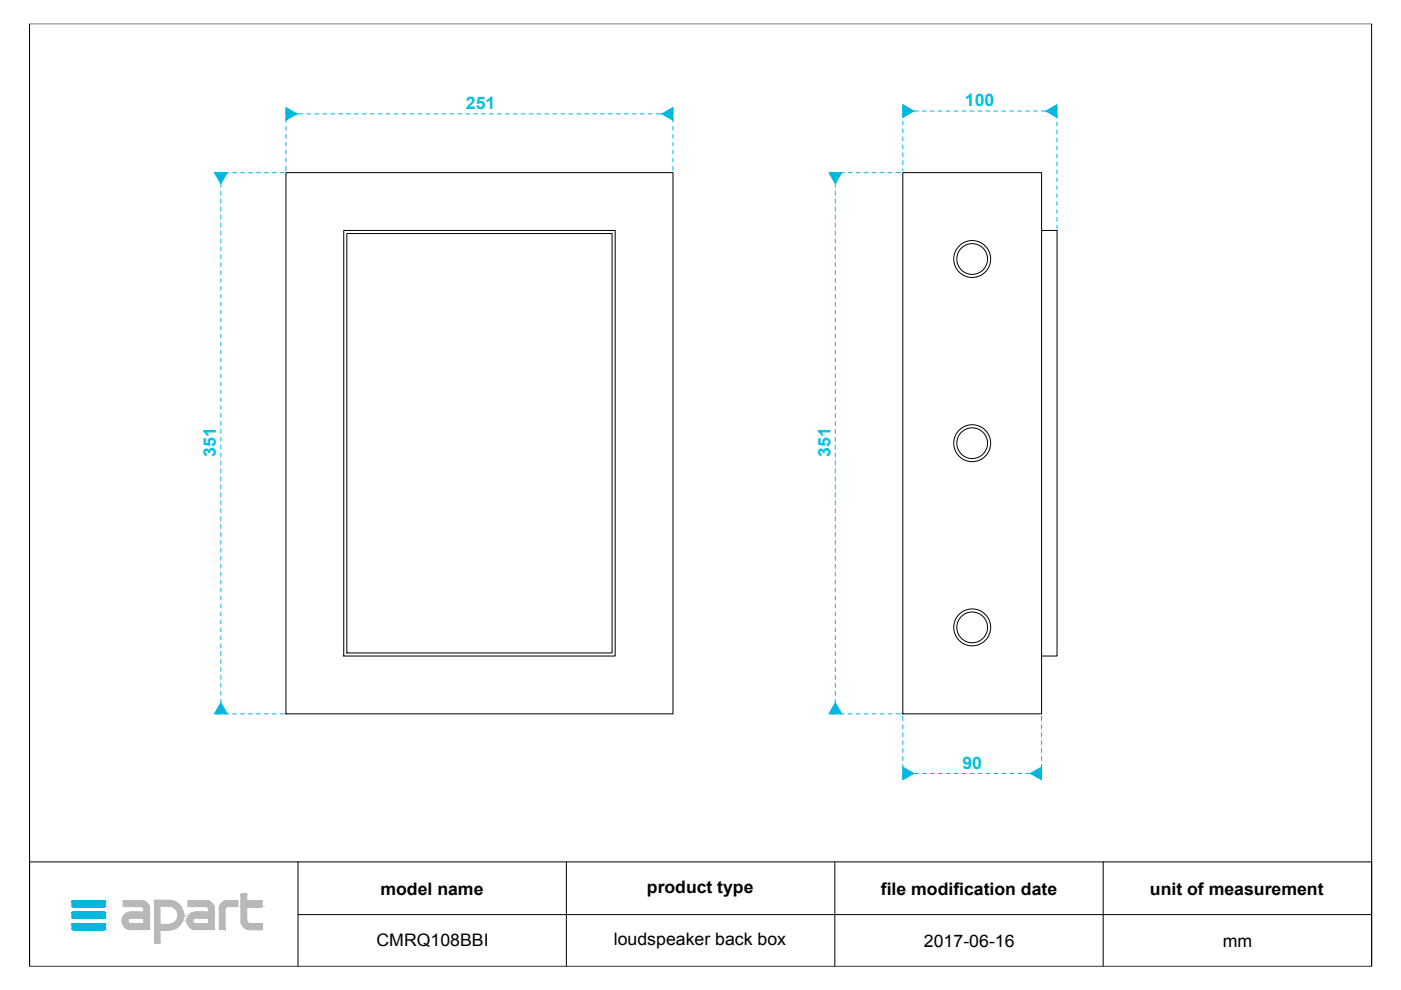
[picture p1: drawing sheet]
<svg xmlns="http://www.w3.org/2000/svg" width="297mm" height="210mm" viewBox="0 0 297 210" stroke-linecap="round" stroke-linejoin="round" font-family="sans-serif">
<defs><g id="words">
<g font-size="3.7" fill="#00c3e4">
<text x="98.8" y="23.1">251</text>
<text x="204.6" y="22.5">100</text>
<text x="45.8" y="96.9" transform="rotate(-90 45.8 96.9)">351</text>
<text x="176.1" y="96.9" transform="rotate(-90 176.1 96.9)">351</text>
<text x="204" y="163">90</text>
</g>
<g font-size="3.7">
<text x="80.6" y="189.7">model name</text>
<text x="137.2" y="189.3">product type</text>
<text x="186.8" y="189.7">file modification date</text>
<text x="243.8" y="189.7">unit of measurement</text>
<text x="79.8" y="200.7">CMRQ108BBI</text>
<text x="130.1" y="200.4">loudspeaker back box</text>
<text x="195.9" y="200.8">2017-06-16</text>
<text x="259.3" y="200.8">mm</text>
</g>
</g></defs>
<g fill="none" stroke="#000" stroke-width=".21">
<path d="M6.3 5h284.5v199.9h-284.5zM60.6 36.6h82.1v114.8h-82.1zM191.4 36.6h29.4v114.8h-29.4zM72.9 48.9h57.5v90.2h-57.5zM73.5 49.5h56.3v88.9h-56.3zM220.8 48.9h3.3v90.2h-3.3M6.3 182.7h284.5v22.2h-284.5zM63.2 193.9h227.6M63.2 182.7v22.2M120.1 182.7v22.2M177 182.7v22.2M233.9 182.7v22.2"/>
<circle cx="206.1" cy="54.9" r="3.9"/>
<circle cx="206.1" cy="54.9" r="3.3"/>
<circle cx="206.1" cy="94" r="3.9"/>
<circle cx="206.1" cy="94" r="3.3"/>
<circle cx="206.1" cy="133" r="3.9"/>
<circle cx="206.1" cy="133" r="3.3"/>
</g>
<g fill="#00b8de" stroke="#00b8de" stroke-width=".21">
<path d="M15.5 191h6.6z"/>
<path d="M15.4 191h6.8z"/>
<path d="M15.5 191h6.7z"/>
<path d="M15.3 191h6.9z"/>
<path d="M15.3 191l7 .1z"/>
<path d="M15.3 191.1h7z"/>
<path d="M15.3 191.1l7.1 .1z"/>
<path d="M15.2 191.2h7.2z"/>
<path d="M15.2 191.2l7.2 .8h-7.2z"/>
<path d="M15.2 191.2h7.2v.8z"/>
<path d="M15.2 192h7.2z"/>
<path d="M15.2 192l7.1 .1z"/>
<path d="M15.3 192.1h7z"/>
<path d="M15.3 192.1l7 .1z"/>
<path d="M15.3 192.2h6.9z"/>
<path d="M15.3 192.2h7z"/>
<path d="M15.4 192.2l6.8 .1z"/>
<path d="M15.4 192.2h6.8z"/>
<path d="M15.4 192.3h6.7z"/>
<path d="M15.4 192.3h6.8z"/>
<path d="M15.5 192.3h6.6z"/>
<path d="M15.5 193.4h6.6z"/>
<path d="M15.4 193.4h6.8z"/>
<path d="M15.5 193.4h6.7z"/>
<path d="M15.3 193.5h6.9z"/>
<path d="M15.4 193.4l6.8 .1z"/>
<path d="M15.3 193.5h7z"/>
<path d="M15.3 193.5l7 .1z"/>
<path d="M15.3 193.6h7.1z"/>
<path d="M15.2 193.6l7.2 .1z"/>
<path d="M15.2 193.7l7.2 .7h-7.2z"/>
<path d="M15.2 193.7h7.2v.7z"/>
<path d="M15.2 194.4l7.2 .1z"/>
<path d="M15.2 194.5h7.1z"/>
<path d="M15.2 194.5h7.2z"/>
<path d="M15.3 194.5l7 .1z"/>
<path d="M15.3 194.5h7z"/>
<path d="M15.3 194.6h7z"/>
<path d="M15.3 194.6h6.9z"/>
<path d="M15.3 194.6l6.9 .1z"/>
<path d="M15.4 194.7h6.8z"/>
<path d="M15.4 194.7h6.7z"/>
<path d="M15.5 194.7h6.6z"/>
<path d="M15.5 195.8h6.6z"/>
<path d="M15.4 195.8h6.8z"/>
<path d="M15.5 195.8h6.7z"/>
<path d="M15.3 195.9h6.9z"/>
<path d="M15.4 195.8l6.8 .1z"/>
<path d="M15.3 195.9h7z"/>
<path d="M15.3 195.9l7 .1z"/>
<path d="M15.3 196h7.1z"/>
<path d="M15.2 196l7.2 .1z"/>
<path d="M15.2 196.1l7.2 .7h-7.2z"/>
<path d="M15.2 196.1h7.2v.7z"/>
<path d="M15.2 196.8l7.2 .1z"/>
<path d="M15.2 196.9h7.1z"/>
<path d="M15.2 196.9h7.2z"/>
<path d="M15.3 196.9l7 .1z"/>
<path d="M15.3 196.9h7z"/>
<path d="M15.3 197h7z"/>
<path d="M15.3 197l6.9 .1z"/>
<path d="M15.3 197.1h6.9z"/>
<path d="M15.4 197.1h6.8z"/>
<path d="M15.4 197.1h6.7z"/>
<path d="M15.5 197.1h6.6z"/>
<path d="M45.5 36.6h2.7l-1.4 2.4z"/>
<path d="M46.8 149l1.4 2.4h-2.7z"/>
<path d="M60.6 22.8l2.4 1.3-2.4 1.4z"/>
<path d="M140.3 24.1l2.4-1.3v2.7z"/>
<path d="M191.4 22.2l2.4 1.3-2.4 1.4z"/>
<path d="M221.7 23.5l2.4-1.3v2.7z"/>
<path d="M191.4 162.6l2.4 1.4-2.4 1.3z"/>
<path d="M218.5 164l2.3-1.4v2.7z"/>
<path d="M175.7 36.6h2.8l-1.4 2.4z"/>
<path d="M177.1 149l1.4 2.4h-2.8z"/>
</g>
<g fill="#b8b8b8" stroke="#b8b8b8" stroke-width=".21">
<path d="M51.2 189.6h1z"/>
<path d="M51.2 189.6h1.1z"/>
<path d="M51.1 189.6h1.2z"/>
<path d="M51.1 189.6l1.2 .1z"/>
<path d="M51.1 189.7h1.2z"/>
<path d="M32.9 190.9h3z"/>
<path d="M32.9 190.9h3.1z"/>
<path d="M32.8 190.9h3.2z"/>
<path d="M32.8 190.9l3.4 .1z"/>
<path d="M48.2 191h2.1z"/>
<path d="M40 191h3.7z"/>
<path d="M26.2 191h3.8z"/>
<path d="M51.1 189.7l1.2 1.3h-1.2z"/>
<path d="M51.1 189.7h1.2v1.3z"/>
<path d="M51.1 191h4.4z"/>
<path d="M39.9 191h3.9z"/>
<path d="M40 191h3.8z"/>
<path d="M32.8 191h3.5z"/>
<path d="M48.1 191h2.2z"/>
<path d="M26.2 191h3.9z"/>
<path d="M48 191h2.4z"/>
<path d="M48.1 191h2.3z"/>
<path d="M39.9 191h4z"/>
<path d="M26.2 191h4z"/>
<path d="M32.8 191h3.6z"/>
<path d="M47.9 191h2.5z"/>
<path d="M39.9 191h4.1z"/>
<path d="M26.2 191h4.1z"/>
<path d="M32.8 191h3.7z"/>
<path d="M39.9 191h4.2z"/>
<path d="M32.7 191h3.9z"/>
<path d="M47.8 191h2.6z"/>
<path d="M26.1 191h4.3z"/>
<path d="M51.1 191h4.5z"/>
<path d="M47.7 191h2.7z"/>
<path d="M39.9 191h4.3z"/>
<path d="M26.1 191h4.4z"/>
<path d="M47.7 191.1h2.7z"/>
<path d="M47.7 191l2.7 .1z"/>
<path d="M39.9 191l4.4 .1z"/>
<path d="M26.1 191l4.4 .1z"/>
<path d="M51.1 191l4.5 .1z"/>
<path d="M47.6 191.1h2.8z"/>
<path d="M39.9 191.1h4.4z"/>
<path d="M26.1 191.1h4.5z"/>
<path d="M32.7 191l4.2 .1z"/>
<path d="M47.3 191.3l.3-.2 2.8 .2z"/>
<path d="M47.6 191.1h2.8v.2z"/>
<path d="M39.9 191.1l4.7 .2h-4.7z"/>
<path d="M39.9 191.1h4.4l.3 .2z"/>
<path d="M26.1 191.1l4.8 .2h-4.8z"/>
<path d="M26.1 191.1h4.5l.3 .2z"/>
<path d="M32.7 191.1l4.7 .2h-4.7z"/>
<path d="M32.7 191.1h4.2l.5 .2z"/>
<path d="M47 191.5l.3-.2 3.1 .2z"/>
<path d="M47.3 191.3h3.1v.2z"/>
<path d="M39.9 191.3l5 .2h-5z"/>
<path d="M39.9 191.3h4.7l.3 .2z"/>
<path d="M26.1 191.3l5.1 .2h-5.1z"/>
<path d="M26.1 191.3h4.8l.3 .2z"/>
<path d="M32.7 191.3l5.1 .3h-5.1z"/>
<path d="M32.7 191.3h4.7l.4 .3z"/>
<path d="M47 191.5l3.4 .2h-3.6z"/>
<path d="M47 191.5h3.4v.2z"/>
<path d="M39.9 191.5l5.2 .2h-5.2z"/>
<path d="M39.9 191.5h5l.2 .2z"/>
<path d="M26.1 191.5l5.3 .2h-5.3z"/>
<path d="M26.1 191.5h5.1l.2 .2z"/>
<path d="M32.7 191.6l5.4 .4h-5.4z"/>
<path d="M32.7 191.6h5.1l.3 .4z"/>
<path d="M46.8 191.7l3.6 .3h-3.7z"/>
<path d="M46.8 191.7h3.6v.3z"/>
<path d="M39.9 191.7l5.4 .3h-5.4z"/>
<path d="M39.9 191.7h5.2l.2 .3z"/>
<path d="M26.1 191.7l5.4 .3h-5.4z"/>
<path d="M26.1 191.7h5.3l.1 .3z"/>
<path d="M46.7 192l3.7 .1z"/>
<path d="M39.9 192l5.4 .1z"/>
<path d="M26.1 192l5.5 .1z"/>
<path d="M46.6 192.1h3.8z"/>
<path d="M26.1 192.1h5.5z"/>
<path d="M39.9 192.1h5.4z"/>
<path d="M32.7 192l5.5 .1h-5.5z"/>
<path d="M32.7 192h5.4l.1 .1z"/>
<path d="M51.1 191.1l4.5 1h-4.5z"/>
<path d="M51.1 191.1h4.5v1z"/>
<path d="M51.1 192.1h4.5z"/>
<path d="M39.9 192.1l5.4 .1z"/>
<path d="M46.6 192.1l3.8 .1z"/>
<path d="M26.1 192.1l5.5 .1z"/>
<path d="M51.1 192.1l4.5 .1z"/>
<path d="M39.9 192.2h5.4z"/>
<path d="M35.9 192.1l2.4 .1z"/>
<path d="M46.6 192.2h3.8z"/>
<path d="M26.2 192.2h5.4z"/>
<path d="M51.1 192.2h4.4z"/>
<path d="M51.1 192.2h4.5z"/>
<path d="M46.6 192.2h3.7z"/>
<path d="M40 192.2h5.3z"/>
<path d="M46.6 192.2h1.5z"/>
<path d="M46.6 192.2h1.6z"/>
<path d="M43.7 192.2h1.6z"/>
<path d="M30 192.2h1.6z"/>
<path d="M51.1 192.2h4.3z"/>
<path d="M46.6 192.2l1.4 .1z"/>
<path d="M43.8 192.2l1.6 .1z"/>
<path d="M30.1 192.2l1.5 .1z"/>
<path d="M36.3 192.2l2.1 .1h-1.8z"/>
<path d="M36.3 192.2h2l.1 .1z"/>
<path d="M46.6 192.3h1.3z"/>
<path d="M46.6 192.3h1.4z"/>
<path d="M43.9 192.3h1.5z"/>
<path d="M30.2 192.3h1.4z"/>
<path d="M46.5 192.3l1.4 .1z"/>
<path d="M46.5 192.3h1.4z"/>
<path d="M44 192.3l1.4 .1z"/>
<path d="M30.3 192.3l1.3 .1z"/>
<path d="M36.6 192.3l1.8 .1z"/>
<path d="M46.5 192.4h1.4z"/>
<path d="M44 192.4h1.4z"/>
<path d="M30.3 192.4h1.4z"/>
<path d="M36.7 192.4l1.8 .1h-1.6z"/>
<path d="M36.7 192.4h1.7l.1 .1z"/>
<path d="M46.5 192.4l1.3 .1z"/>
<path d="M44.1 192.4l1.3 .1z"/>
<path d="M30.3 192.4l1.4 .1z"/>
<path d="M46.5 192.5l1.3 .1z"/>
<path d="M46.5 192.5h1.3z"/>
<path d="M44.1 192.5l1.3 .1z"/>
<path d="M30.4 192.5l1.3 .1z"/>
<path d="M46.5 192.6l1.2 .1h-1.2z"/>
<path d="M46.5 192.6h1.3z"/>
<path d="M44.2 192.6l1.2 .1z"/>
<path d="M30.4 192.6l1.3 .1z"/>
<path d="M46.5 192.7h1.2z"/>
<path d="M44.2 192.7h1.2z"/>
<path d="M30.5 192.7h1.2z"/>
<path d="M36.9 192.5l1.7 .2h-1.4z"/>
<path d="M36.9 192.5h1.6l.1 .2z"/>
<path d="M37.2 192.7l1.5 .1z"/>
<path d="M37.3 192.8l1.4 .2h-1.3z"/>
<path d="M37.3 192.8h1.4v.2z"/>
<path d="M37.4 193l1.4 .3h-1.2z"/>
<path d="M37.4 193h1.3l.1 .3z"/>
<path d="M37.6 193.3h1.2z"/>
<path d="M44.2 192.7l1.2 .7h-1.2z"/>
<path d="M44.2 192.7h1.2v.7z"/>
<path d="M30.5 192.7l1.2 .7h-1.2z"/>
<path d="M30.5 192.7h1.2v.7z"/>
<path d="M41 193.5h4.4z"/>
<path d="M41.3 193.4l4.1 .1z"/>
<path d="M27.2 193.5h4.5z"/>
<path d="M27.6 193.4l4.1 .1z"/>
<path d="M40.7 193.6h4.7z"/>
<path d="M41 193.5l4.4 .1z"/>
<path d="M26.9 193.6h4.8z"/>
<path d="M27.2 193.5l4.5 .1z"/>
<path d="M37.6 193.3l1.3 .4h-1.2z"/>
<path d="M37.6 193.3h1.2l.1 .4z"/>
<path d="M40.4 193.7l.3-.1 4.7 .1z"/>
<path d="M40.7 193.6h4.7v.1z"/>
<path d="M26.6 193.7l.3-.1 4.8 .1z"/>
<path d="M26.9 193.6h4.8v.1z"/>
<path d="M37.7 193.7l1.2 .1z"/>
<path d="M40.1 194l.3-.3 5 .3z"/>
<path d="M40.4 193.7h5v.3z"/>
<path d="M26.4 194l.2-.3 5.1 .3z"/>
<path d="M26.6 193.7h5.1v.3z"/>
<path d="M37.7 193.8l1.2 .2h-1.2z"/>
<path d="M37.7 193.8h1.2v.2z"/>
<path d="M40.1 194l5.3 .3h-5.5z"/>
<path d="M40.1 194h5.3v.3z"/>
<path d="M26.4 194l5.3 .3h-5.5z"/>
<path d="M26.4 194h5.3v.3z"/>
<path d="M37.7 194l1.2 .3h-1.2z"/>
<path d="M37.7 194h1.2v.3z"/>
<path d="M37.7 194.3l1.2 .1h-1.2z"/>
<path d="M37.7 194.3h1.2z"/>
<path d="M39.9 194.3l5.5 .3h-5.6z"/>
<path d="M39.9 194.3h5.5v.3z"/>
<path d="M26.2 194.3l5.5 .3h-5.7z"/>
<path d="M26.2 194.3h5.5v.3z"/>
<path d="M39.8 194.6h5.6z"/>
<path d="M26 194.6h5.7z"/>
<path d="M39.7 194.6l1.6 .1z"/>
<path d="M39.7 194.6h1.7z"/>
<path d="M26 194.6l1.5 .1z"/>
<path d="M26 194.6h1.6z"/>
<path d="M39.7 194.7h1.5z"/>
<path d="M39.7 194.7h1.6z"/>
<path d="M26 194.7h1.4z"/>
<path d="M26 194.7h1.5z"/>
<path d="M37.7 194.4l1.1 .4h-1.2z"/>
<path d="M37.7 194.4h1.2l-.1 .4z"/>
<path d="M39.7 194.7l1.4 .1z"/>
<path d="M26 194.7l1.3 .1z"/>
<path d="M37.6 194.8h1.2z"/>
<path d="M39.7 194.8l1.3 .1z"/>
<path d="M39.7 194.8h1.4z"/>
<path d="M26 194.8l1.2 .1z"/>
<path d="M26 194.8h1.3z"/>
<path d="M39.6 194.9h1.4z"/>
<path d="M25.9 194.9h1.3z"/>
<path d="M39.6 194.9l1.3 .1z"/>
<path d="M25.9 194.9l1.3 .1z"/>
<path d="M39.6 195l1.3 .1h-1.3z"/>
<path d="M39.6 195h1.3z"/>
<path d="M25.9 195l1.2 .1z"/>
<path d="M25.9 195h1.3z"/>
<path d="M37.6 194.8l1.1 .3h-1.3z"/>
<path d="M37.6 194.8h1.2l-.1 .3z"/>
<path d="M39.6 195.1l1.3 .1z"/>
<path d="M39.6 195.1h1.3z"/>
<path d="M25.9 195.1l1.2 .1h-1.2z"/>
<path d="M25.9 195.1h1.2z"/>
<path d="M39.6 195.2h1.3z"/>
<path d="M25.9 195.2h1.2z"/>
<path d="M51.1 192.2l1.2 3.1h-1.2z"/>
<path d="M51.1 192.2h1.2v3.1z"/>
<path d="M51.1 195.3h1.2z"/>
<path d="M37.4 195.1l1.3 .2h-1.4z"/>
<path d="M37.4 195.1h1.3v.2z"/>
<path d="M39.6 195.2l1.3 .1z"/>
<path d="M25.9 195.2l1.2 .1z"/>
<path d="M51.1 195.3l1.2 .1z"/>
<path d="M37.3 195.3l1.3 .1h-1.4z"/>
<path d="M37.3 195.3h1.4z"/>
<path d="M39.6 195.3l1.3 .1z"/>
<path d="M25.9 195.3l1.2 .1z"/>
<path d="M51.1 195.4l1.3 .1z"/>
<path d="M39.6 195.4l1.3 .1z"/>
<path d="M25.9 195.4l1.3 .1z"/>
<path d="M51.1 195.5h1.3z"/>
<path d="M39.6 195.5l1.4 .1z"/>
<path d="M25.9 195.5l1.3 .1z"/>
<path d="M39.6 195.6h1.4z"/>
<path d="M25.9 195.6h1.3z"/>
<path d="M36.9 195.6l.3-.2 1.3 .2z"/>
<path d="M37.2 195.4h1.4l-.1 .2z"/>
<path d="M51.1 195.5l1.4 .1z"/>
<path d="M51.1 195.6h1.4z"/>
<path d="M39.6 195.6l1.5 .1z"/>
<path d="M25.9 195.6l1.4 .1z"/>
<path d="M51.1 195.6l1.4 .1z"/>
<path d="M36.7 195.7h1.7z"/>
<path d="M36.9 195.6h1.6z"/>
<path d="M51.2 195.7h1.4z"/>
<path d="M39.7 195.7l1.5 .1z"/>
<path d="M26 195.7l1.4 .1z"/>
<path d="M51.2 195.7l1.5 .1z"/>
<path d="M39.7 195.8h1.6z"/>
<path d="M26 195.8h1.5z"/>
<path d="M36.6 195.8h1.8z"/>
<path d="M51.2 195.8h1.6z"/>
<path d="M51.2 195.8h1.7z"/>
<path d="M51.2 195.8h4.3z"/>
<path d="M44.2 194.6l1.2 1.2h-1.2z"/>
<path d="M44.2 194.6h1.2v1.2z"/>
<path d="M39.7 195.8h1.7z"/>
<path d="M30.5 194.6l1.2 1.2h-1.2z"/>
<path d="M30.5 194.6h1.2v1.2z"/>
<path d="M26 195.8h1.6z"/>
<path d="M51.2 195.8l4.4 .1z"/>
<path d="M51.2 195.9h4.4z"/>
<path d="M39.7 195.8l5.7 .1z"/>
<path d="M26 195.8l5.7 .1z"/>
<path d="M36.3 195.9l.3-.1 1.7 .1z"/>
<path d="M36.6 195.8h1.8l-.1 .1z"/>
<path d="M35.9 196h2.3z"/>
<path d="M36.3 195.9h2z"/>
<path d="M32.7 192.1l1.2 3.9h-1.2z"/>
<path d="M32.7 192.1h1.2v3.9z"/>
<path d="M32.7 196l5.4 .1h-5.4z"/>
<path d="M32.7 196h5.5l-.1 .1z"/>
<path d="M39.8 195.9l5.6 .3h-5.5z"/>
<path d="M39.8 195.9h5.6v.3z"/>
<path d="M26 195.9l5.7 .3h-5.5z"/>
<path d="M26 195.9h5.7v.3z"/>
<path d="M51.2 195.9l4.4 .4h-4.2z"/>
<path d="M51.2 195.9h4.4v.4z"/>
<path d="M32.7 196.1l5.1 .4h-5.1z"/>
<path d="M32.7 196.1h5.4l-.3 .4z"/>
<path d="M39.9 196.2l5.5 .3h-5.3z"/>
<path d="M39.9 196.2h5.5v.3z"/>
<path d="M26.2 196.2l5.5 .3h-5.3z"/>
<path d="M26.2 196.2h5.5v.3z"/>
<path d="M51.4 196.3l4.2 .2h-4z"/>
<path d="M51.4 196.3h4.2v.2z"/>
<path d="M40.1 196.5l5.3 .2h-5z"/>
<path d="M40.1 196.5h5.3v.2z"/>
<path d="M26.4 196.5l5.3 .2h-5.1z"/>
<path d="M26.4 196.5h5.3v.2z"/>
<path d="M32.7 196.5l4.7 .3h-4.7z"/>
<path d="M32.7 196.5h5.1l-.4 .3z"/>
<path d="M51.6 196.5l4 .3h-3.7z"/>
<path d="M51.6 196.5h4v.3z"/>
<path d="M40.4 196.7l5 .2h-4.7z"/>
<path d="M40.4 196.7h5v.2z"/>
<path d="M26.6 196.7l5.1 .2h-4.8z"/>
<path d="M26.6 196.7h5.1v.2z"/>
<path d="M51.9 196.8l3.7 .1h-3.4z"/>
<path d="M51.9 196.8h3.7v.1z"/>
<path d="M46.5 192.7l1.2 4.3h-1.2z"/>
<path d="M46.5 192.7h1.2v4.3z"/>
<path d="M40.7 196.9l4.7 .1z"/>
<path d="M26.9 196.9l4.8 .1z"/>
<path d="M52.2 196.9l3.4 .1z"/>
<path d="M32.7 196.8l4.2 .2h-4.2z"/>
<path d="M32.7 196.8h4.7l-.5 .2z"/>
<path d="M46.5 197h1.2z"/>
<path d="M40.8 197h4.6z"/>
<path d="M27.1 197h4.6z"/>
<path d="M52.3 197h3.3z"/>
<path d="M40.9 197h4.5z"/>
<path d="M52.4 197h3.2z"/>
<path d="M27.2 197h4.5z"/>
<path d="M41 197h4.4z"/>
<path d="M52.5 197h3.1z"/>
<path d="M52.5 197l3.1 .1z"/>
<path d="M46.5 197l1.2 .1z"/>
<path d="M46.5 197.1h1.2z"/>
<path d="M41.1 197l4.3 .1z"/>
<path d="M41.1 197h4.3z"/>
<path d="M27.3 197l4.4 .1z"/>
<path d="M52.6 197.1h3z"/>
<path d="M41.2 197.1h4.2z"/>
<path d="M27.4 197.1h4.2z"/>
<path d="M27.4 197.1h4.3z"/>
<path d="M52.6 197.1h2.9z"/>
<path d="M46.5 197.1h1.1z"/>
<path d="M46.6 197.1h1z"/>
<path d="M27.5 197.1h4.1z"/>
<path d="M41.3 197.1h4z"/>
<path d="M41.3 197.1h4.1z"/>
<path d="M52.7 197.1h2.8z"/>
<path d="M27.6 197.1h4z"/>
<path d="M52.8 197.1h2.7z"/>
<path d="M52.9 197.1h2.6z"/>
<path d="M32.7 197l3.7 .1h-3.7z"/>
<path d="M32.7 197h4.2l-.5 .1z"/>
<path d="M32.7 197.1l3.2 .1z"/>
<path d="M32.7 197.1h3.7z"/>
<path d="M32.7 197.2l1.2 2.6h-1.2z"/>
<path d="M32.7 197.2h1.2v2.6z"/>
<path d="M32.7 199.8h1.2z"/>
<path d="M32.8 199.8h1.1z"/>
<path d="M32.8 199.8l1.1 .1z"/>
<path d="M32.8 199.9h1.1z"/>
<path d="M32.8 199.9h1z"/>
<path d="M32.9 199.9h.9z"/>
</g>
<g fill="none" stroke="#00b8de" stroke-width=".21">
<path d="M46 36.6h.8M46.8 39v.7M47.6 36.6h.9M49.3 36.6h.8M51 36.6h.8M52.7 36.6h.8M54.4 36.6h.8M56.1 36.6h.8M57.7 36.6h.9M59.4 36.6h.8M60.6 23.3v1M60.6 25.1v.9"/>
<path d="M60.6 26.8v.8M60.6 28.5v.8M60.6 30.2v.8M60.6 31.8v.9M60.6 33.5v.9M60.6 35.2v1M63 24.1h1.2M65.1 24.1h.8M66.7 24.1h.9M68.4 24.1h.9M70.1 24.1h.9M71.8 24.1h.8"/>
<path d="M73.5 24.1h.8M75.2 24.1h.8M76.8 24.1h.9M78.5 24.1h.9M80.2 24.1h.8M81.9 24.1h.8M83.6 24.1h.8M85.3 24.1h.8M86.9 24.1h.9M88.6 24.1h.9M90.3 24.1h.8M92 24.1h.8"/>
<path d="M93.7 24.1h.8M95.4 24.1h.8M97 24.1h.9M98.7 24.1h.8M100.4 24.1h.8M102.1 24.1h.8M103.8 24.1h.8M105.5 24.1h.8M107.1 24.1h.9M108.8 24.1h.9M110.5 24.1h.8M112.2 24.1h.8"/>
<path d="M113.9 24.1h.8M115.6 24.1h.8M117.2 24.1h.9M118.9 24.1h.9M120.6 24.1h.8M122.3 24.1h.8M124 24.1h.8M125.6 24.1h.9M127.3 24.1h.9M129 24.1h.9M130.7 24.1h.8M132.4 24.1h.8"/>
<path d="M134.1 24.1h.8M135.7 24.1h.9M137.4 24.1h.9M139.1 24.1h1.2M142.7 23.3v1M142.7 25.1v.9M142.7 26.8v.8M142.7 28.5v.8M142.7 30.2v.8M142.7 31.8v.9M142.7 33.5v.9M142.7 35.2v1"/>
<path d="M176.3 36.6h1M177.1 39v.7M178.2 36.6h.8M179.8 36.6h.9M181.5 36.6h.9M183.2 36.6h.8M184.9 36.6h.8M186.6 36.6h.8M188.3 36.6h.8M189.9 36.6h1.1M191.4 22.7v.4M191.4 24v.8"/>
<path d="M191.4 25.7v.8M191.4 27.3v.9M191.4 29v.9M191.4 30.7v.8M191.4 32.4v.8M191.4 34.1v.8M191.4 35.8v.4M193.8 23.5h.9M195.5 23.5h.9M197.2 23.5h.9M198.9 23.5h.9M200.6 23.5h.8"/>
<path d="M202.3 23.5h.8M204 23.5h.8M205.7 23.5h.8M207.3 23.5h.9M209 23.5h.8M210.7 23.5h.8M212.4 23.5h.8M214.1 23.5h.8M215.8 23.5h.8M217.4 23.5h.9M219.1 23.5h.8M220.8 23.5h.9"/>
<path d="M224.1 22.7v.7M224.1 24.2v.8M224.1 25.9v.8M224.1 27.6v.8M224.1 29.3v.8M224.1 30.9v.9M224.1 32.6v.9M224.1 34.3v.8M224.1 36v.8M224.1 37.7v.8M224.1 39.4v.8M46.8 40.5v.9"/>
<path d="M46.8 42.2v.9M46.8 43.9v.9M46.8 45.6v.8M46.8 47.3v.8M46.8 49v.8M46.8 50.6v.9M46.8 52.3v.9M46.8 54v.9M46.8 55.7v.8M46.8 57.4v.8M46.8 59.1v.8M177.1 40.5v.9"/>
<path d="M177.1 42.2v.9M177.1 43.9v.9M177.1 45.6v.8M177.1 47.3v.8M177.1 49v.8M177.1 50.6v.9M177.1 52.3v.9M177.1 54v.9M177.1 55.7v.8M177.1 57.4v.8M177.1 59.1v.8M224.1 41.1v.8"/>
<path d="M224.1 42.7v.9M224.1 44.4v.8M224.1 46.1v.8M224.1 47.8v.6M46.8 60.7v.9M46.8 62.4v.9M46.8 64.1v.8M46.8 65.8v.8M46.8 67.5v.8M46.8 69.2v.8M46.8 70.8v.9M46.8 72.5v.9"/>
<path d="M46.8 74.2v.8M46.8 75.9v.8M46.8 77.6v.8M46.8 79.3v.8M177.1 60.7v.9M177.1 62.4v.9M177.1 64.1v.8M177.1 65.8v.8M177.1 67.5v.8M177.1 69.2v.8M177.1 70.8v.9M177.1 72.5v.9"/>
<path d="M177.1 74.2v.8M177.1 75.9v.8M177.1 77.6v.8M177.1 79.3v.8M46.8 80.9v.9M46.8 82.6v.8M46.8 84.3v.8M46.8 86v.8M46.8 87.7v.8M46.8 89.4v.8M46.8 91v.9M46.8 92.7v.8"/>
<path d="M46.8 94.4v.8M46.8 96.1v.8M46.8 97.8v.8M46.8 99.5v.8M177.1 80.9v.9M177.1 82.6v.8M177.1 84.3v.8M177.1 86v.8M177.1 87.7v.8M177.1 89.4v.8M177.1 91v.9M177.1 92.7v.8"/>
<path d="M177.1 94.4v.8M177.1 96.1v.8M177.1 97.8v.8M177.1 99.5v.8M46.8 101.1v.9M46.8 102.8v.9M46.8 104.5v.8M46.8 106.2v.8M46.8 107.9v.8M46.8 109.5v.9M46.8 111.2v.9M46.8 112.9v.9"/>
<path d="M46.8 114.6v.8M46.8 116.3v.8M46.8 118v.8M46.8 119.6v.9M177.1 101.1v.9M177.1 102.8v.9M177.1 104.5v.8M177.1 106.2v.8M177.1 107.9v.8M177.1 109.5v.9M177.1 111.2v.9M177.1 112.9v.9"/>
<path d="M177.1 114.6v.8M177.1 116.3v.8M177.1 118v.8M177.1 119.6v.9M46.8 121.3v.9M46.8 123v.9M46.8 124.7v.8M46.8 126.4v.8M46.8 128v.9M46.8 129.7v.9M46.8 131.4v.9M46.8 133.1v.9"/>
<path d="M46.8 134.8v.8M46.8 136.5v.8M46.8 138.1v.9M46.8 139.8v.9M177.1 121.3v.9M177.1 123v.9M177.1 124.7v.8M177.1 126.4v.8M177.1 128v.9M177.1 129.7v.9M177.1 131.4v.9M177.1 133.1v.9"/>
<path d="M177.1 134.8v.8M177.1 136.5v.8M177.1 138.1v.9M177.1 139.8v.9M46 151.4h.8M46.8 141.5v.9M46.8 143.2v.8M46.8 144.9v.8M46.8 146.6v.8M46.8 148.2v.8M47.6 151.4h.9M49.3 151.4h.8"/>
<path d="M51 151.4h.8M52.7 151.4h.8M54.4 151.4h.8M56.1 151.4h.8M57.7 151.4h.9M59.4 151.4h.8M176.3 151.4h1M177.1 141.5v.9M177.1 143.2v.8M177.1 144.9v.8M177.1 146.6v.8M177.1 148.2v.8"/>
<path d="M178.2 151.4h.8M179.8 151.4h.9M181.5 151.4h.9M183.2 151.4h.8M184.9 151.4h.8M186.6 151.4h.8M188.3 151.4h.8M189.9 151.4h1.1M191.4 151.8v1M191.4 153.7v.8M191.4 155.4v.8M191.4 157v.9"/>
<path d="M191.4 158.7v.9M220.8 151.8v1M220.8 153.7v.8M220.8 155.4v.8M220.8 157v.9M220.8 158.7v.9M191.4 160.4v.9M191.4 162.1v.8M191.4 163.8v1M193.8 164h1M195.6 164h.9M197.3 164h.8"/>
<path d="M199 164h.8M200.6 164h.9M202.3 164h.9M204 164h.9M205.7 164h.8M207.4 164h.8M209.1 164h.8M210.7 164h.9M212.4 164h.9M214.1 164h.8M215.8 164h.8M217.5 164h1"/>
<path d="M220.8 160.4v.9M220.8 162.1v.8M220.8 163.8v1"/>
</g>
<use href="#words"/>
</svg>
